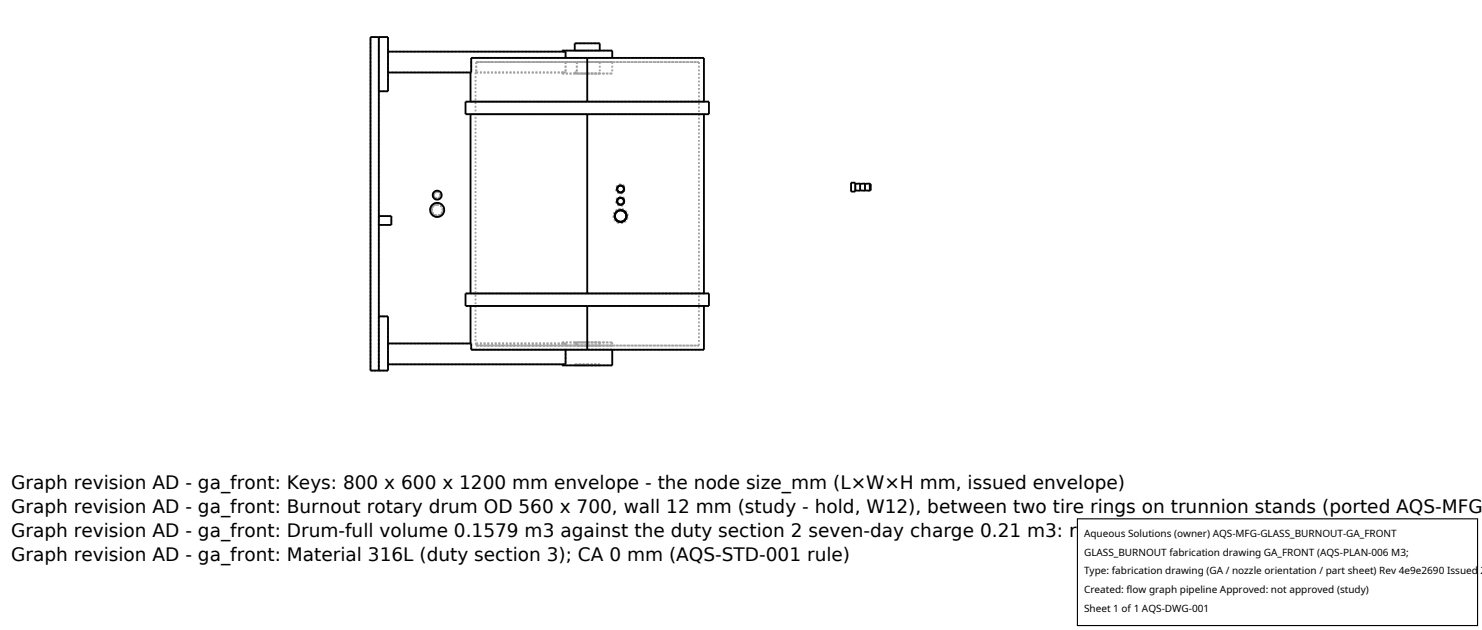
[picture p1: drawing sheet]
<svg xmlns="http://www.w3.org/2000/svg" width="212mm" height="90mm" viewBox="0 0 212 90" stroke-linecap="round" stroke-linejoin="round" font-family="sans-serif">
<defs><g id="words">
<g font-size="2.6">
<text x="1.6" y="69.8">Graph revision AD - ga_front: Keys: 800 x 600 x 1200 mm envelope - the node size_mm (L×W×H mm, issued envelope)</text>
<text x="1.6" y="73.3">Graph revision AD - ga_front: Burnout rotary drum OD 560 x 700, wall 12 mm (study - hold, W12), between two tire rings on trunnion stands (ported AQS-MFG</text>
<text x="1.6" y="76.7">Graph revision AD - ga_front: Drum-full volume 0.1579 m3 against the duty section 2 seven-day charge 0.21 m3: reported, nothing resized (plan rule 3)</text>
<text x="1.6" y="80.2">Graph revision AD - ga_front: Material 316L (duty section 3); CA 0 mm (AQS-STD-001 rule)</text>
</g>
<g font-size="1.4">
<text x="154.8" y="76.6">Aqueous Solutions (owner) AQS-MFG-GLASS_BURNOUT-GA_FRONT</text>
<text x="154.8" y="79.3">GLASS_BURNOUT fabrication drawing GA_FRONT (AQS-PLAN-006 M3;</text>
<text x="154.8" y="82">Type: fabrication drawing (GA / nozzle orientation / part sheet) Rev 4e9e2690 Issued 2</text>
<text x="154.8" y="84.7">Created: flow graph pipeline Approved: not approved (study)</text>
<text x="154.8" y="87.4">Sheet 1 of 1 AQS-DWG-001</text>
</g>
</g></defs>
<g fill="none" stroke="#a0a0a0" stroke-width=".26" stroke-dasharray=".3 .3" stroke-linecap="butt">
<path d="M52.9 5.3h1.2M54.1 5.3h1.3M54.1 13v-7.7M54.1 13h1.3M55.4 7.4h25.4M55.4 10.4h11.9M55.4 10.4v-3M55.4 13v-7.7M67.2 16.3h16.7M67.2 14.5h16.7M67.2 10.4h.1M67.3 10.4h-.1"/>
<path d="M67.3 8.3v2.1M67.3 8.3h13.5M67.9 10.4h.1M67.9 10.4v38.6M68 8.9h31.8M68 8.9v1.5M68 10.4h-.1M68 10.4h12.8M68 8.9h12.8M80.3 7.4h.5M80.3 10.4h.5M80.3 10.5h3.6"/>
<path d="M80.3 10.4v.1M80.8 7.4v.9M80.8 8.3h6.6M80.8 7.4h-.5M80.8 8.9v1.5M80.8 10.4h-.5M80.8 8.9h6.6M82.1 7.2h1.8M82.1 10.5h1.8M82.1 10.4h.3M82.1 10.4v.1M82.4 8.9v1.5"/>
<path d="M82.4 10.4h-.3M82.4 8.9h3.3M83.9 16.3h16.6M83.9 14.5h16.6M83.9 8.3h-3.1M83.9 7.2h1.8M83.9 8.9h-15.9M83.9 8.9h-3.1M83.9 10.5h3.5M83.9 10.5h1.8M83.9 8.9h-1.5M85.7 7.2h-3.6"/>
<path d="M85.7 6.2h-3.6M85.7 10.5h-3.6M85.7 8.9h-1.8M85.7 8.9v1.6M87.4 8.3h-3.5M87.4 7.2h-7.1M87.4 8.9h-3.5M87.4 10.5h-7.1M87.4 8.9v1.6M99.8 8.9h-15.9M99.8 8.9v40.4M100.5 16.3h-33.3"/>
<path d="M100.5 14.5h-33.3M100.5 8.3h-33.2M101.3 16.3h-34.8M101.3 14.5h-34.8M54.1 30.9v1.2M54.1 32.1v-1.2M55.9 30.9v1.2M62.4 29h.4l.3 .2 .2 .3 .1 .4v.4l-.2 .4-.4 .2-.3 .1-.5-.1-.3-.2-.2-.3-.1-.4 .1-.4 .2-.3 .3-.2 .4-.1M62.4 29.2l.6 .2 .2 .5-.2 .6-.6 .3-.5-.2-.3-.6 .3-.6 .5-.2M62.4 29.1l.7 .3 .2 .6-.3 .6-.6 .2-.6-.2-.2-.7 .3-.5 .5-.3M62.4 27.2l.5 .2 .2 .4-.2 .5-.5 .2-.4-.2-.2-.4 .2-.5 .4-.2M62.4 27.4l.4 .1 .1 .4-.1 .3-.4 .1-.3-.1-.1-.4 .1-.3 .3-.1"/>
<path d="M62.4 27.4l.4 .1 .2 .4-.2 .3-.3 .2-.4-.2-.2-.3 .2-.4 .3-.1M88 30.3l.4-.3 .5 .1 .4 .3 .2 .4-.2 .5-.4 .3-.5 .1-.4-.3M88 30.3v.1M88 31.3l-.2-.5 .2-.4M88 31.3v.1M88 31.3l.3 .3h.4l.4-.1 .3-.3v-.4l-.1-.4-.3-.3-.4-.1M88 30.3l.3-.2 .3-.1M88.2 31.5v.2M88.2 31.7l.4 .2 .5-.1 .3-.3 .2-.4v-.5l-.2-.4-.3-.3-.5-.1M88.2 29.9v.3M88.2 31.5l-.3-.2-.1-.4 .1-.4 .3-.3M88.2 30.2l-.3 .2-.1 .4 .1 .4 .3 .3"/>
<path d="M88.2 29.9l-.4 .4-.2 .5 .2 .6 .4 .3M88.6 26.5l.4 .2 .1 .3-.1 .4-.4 .1-.3-.2-.2-.3 .2-.4 .3-.1M88.6 28.2l.4 .2 .1 .4-.2 .3-.3 .1-.3-.1-.2-.4 .2-.3 .3-.2M88.6 30l-.5 .2-.3 .6 .2 .6 .6 .3 .6-.2 .3-.6-.3-.6-.6-.3M88.6 30l-.3 .1-.3 .3M88.6 30l-.5 .3-.3 .5 .3 .6 .5 .3 .6-.3 .2-.5-.2-.6-.6-.3M88.6 28.2l-.3 .2-.2 .3 .2 .4 .3 .1 .4-.1 .1-.3-.1-.4-.4-.2M88.6 28.3l-.3 .1-.1 .3 .1 .4 .3 .1 .4-.1 .1-.3-.1-.4-.4-.1M88.6 26.5l-.3 .1-.2 .4 .2 .3 .3 .2 .4-.1 .1-.4-.1-.4-.4-.1M88.6 26.5l-.3 .2-.1 .3 .1 .3 .3 .2 .4-.2 .1-.3-.1-.3-.4-.2M88.6 29.8l-.4 .1M88.6 29.8l-.3 .1-.4 .2-.2 .3-.1 .4 .1 .4 .2 .3 .3 .3 .4 .1 .4-.1 .3-.2 .2-.3 .1-.4v-.4l-.2-.3-.4-.3-.4-.1"/>
<path d="M89.1 26.6l-.3-.2h-.4l-.3 .2-.1 .4 .1 .3 .3 .3h.4l.3-.2M89.1 26.6v.8M89.1 28.3l-.3-.2h-.4l-.3 .3-.1 .3 .1 .4 .3 .2h.4l.3-.2M89.1 28.3v.8M89.1 28.3l-.3-.2h-.3l-.4 .3-.1 .3 .1 .4 .3 .2h.4l.3-.2M89.1 26.6l-.3-.2h-.3l-.4 .2-.1 .4 .1 .3 .3 .3h.4l.3-.2M121.6 27.4v-1.3M122.2 27.4v-1.3M122.2 26.3v.9M122.2 27.2v-.9M122.8 27.2v-1M122.8 26.3v.9"/>
<path d="M122.8 27.2v-.9M123.5 27.2v-1M123.5 26.3v.9M123.5 27.2v-.9M124.2 27.2v-1M124.2 26.3v.9M124.2 27.2v-.9M124.4 27.2v-.9M52.9 52.9h1.2M52.9 52.9v-47.6M54.1 52.9h1.3M54.1 52.9v-7.7"/>
<path d="M54.1 45.2h1.3M54.1 52.9v-47.6M55.4 52.9v-7.7M55.4 52v-3M55.4 49h11.9M55.4 52h25.4M67.2 43.7h16.7M67.2 49h.1M67.2 41.9h16.7M67.3 49.9h13.5M67.3 49v.9M67.3 49h-.1"/>
<path d="M67.9 49h.1M68 49v.3M68 49.3h31.8M68 49h-.1M68 49h12.8M68 49.3h12.8M80.3 52h.5M80.3 49h.5M80.3 48.9h3.6M80.3 48.9v.1M80.8 52h-.5M80.8 49.9v2.1"/>
<path d="M80.8 49.9h6.6M80.8 49h-.5M80.8 49.3h6.6M80.8 49v.3M82.1 52.2h1.8M82.1 52h1.8M82.1 48.9h1.8M82.1 49h.3M82.1 52v.2M82.1 48.9v.1M82.4 49.3h3.3M82.4 49v.3"/>
<path d="M82.4 49h-.3M83.9 49.9h-3.1M83.9 52.2h1.8M83.9 52h1.8M83.9 43.7h16.6M83.9 41.9h16.6M83.9 49.3h-15.9M83.9 49.3h-3.1M83.9 48.9h3.5M83.9 48.9h1.8M83.9 49.3h-1.5M85.7 52.2h-3.6"/>
<path d="M85.7 52h-3.6M85.7 48.9h-3.6M85.7 49.3h-1.8M85.7 52v.2M85.7 48.9v.4M87.4 49.9h-3.5M87.4 52.2h-7.1M87.4 49.3h-3.5M87.4 48.9h-7.1M87.4 48.9v.4M99.8 49.3h-15.9M100.5 49.9h-33.2"/>
<path d="M100.5 43.7h-33.3M100.5 41.9h-33.3M101.3 43.7h-34.8M101.3 41.9h-34.8"/>
</g>
<g fill="none" stroke="#000" stroke-width=".26">
<path d="M54.1 13h1.3v-7.7h-2.5v47.6h2.5v-7.7h-1.3M54.1 5.3v47.6M55.4 10.4h11.9v-2.1h33.2v6.2M55.4 7.4h25.4v.9M66.5 14.5h34.8v1.8h-34.8zM67.2 10.4v4.1M67.2 16.3v25.6M80.3 7.4v-.2h7.1v1.1M82.1 7.2v-1h3.6v1M83.9 8.3v6.2M83.9 16.3v25.6M100.5 16.3v25.6"/>
<path d="M54.1 30.9h1.8v1.2h-1.8M88.6 30l.5 .1 .2 .3 .2 .4-.1 .4-.3 .3-.4 .2-.4-.1-.3-.2M121.6 26.1h.6v1.3h-.6zM122.2 26.3l.6-.1v1h-.6M122.8 26.3l.7-.1v1h-.7M123.5 26.3l.7-.1v1h-.7M124.2 26.3h.2v.9h-.2M66.5 41.9h34.8v1.8h-34.8zM67.2 43.7v5.3M80.8 49.9v2.1h-25.4M83.9 43.7v6.2M87.4 49.9v2.3h-7.1v-.2"/>
<path d="M100.5 43.7v6.2h-33.2v-.9h-11.9"/>
<circle cx="62.4" cy="30" r="1"/>
<circle cx="62.4" cy="27.9" r=".63"/>
<circle cx="88.6" cy="28.7" r=".51"/>
<circle cx="88.6" cy="30.8" r=".8"/>
<circle cx="88.6" cy="27" r=".47"/>
<circle cx="88.6" cy="27" r=".51"/>
<circle cx="88.6" cy="28.7" r=".47"/>
<circle cx="88.6" cy="30.8" r=".85"/>
</g>
<path d="M153.9 74.1h57.1v15.2h-57.1z" fill="#fff" stroke="#000" stroke-width=".16"/>
<use href="#words"/>
</svg>
